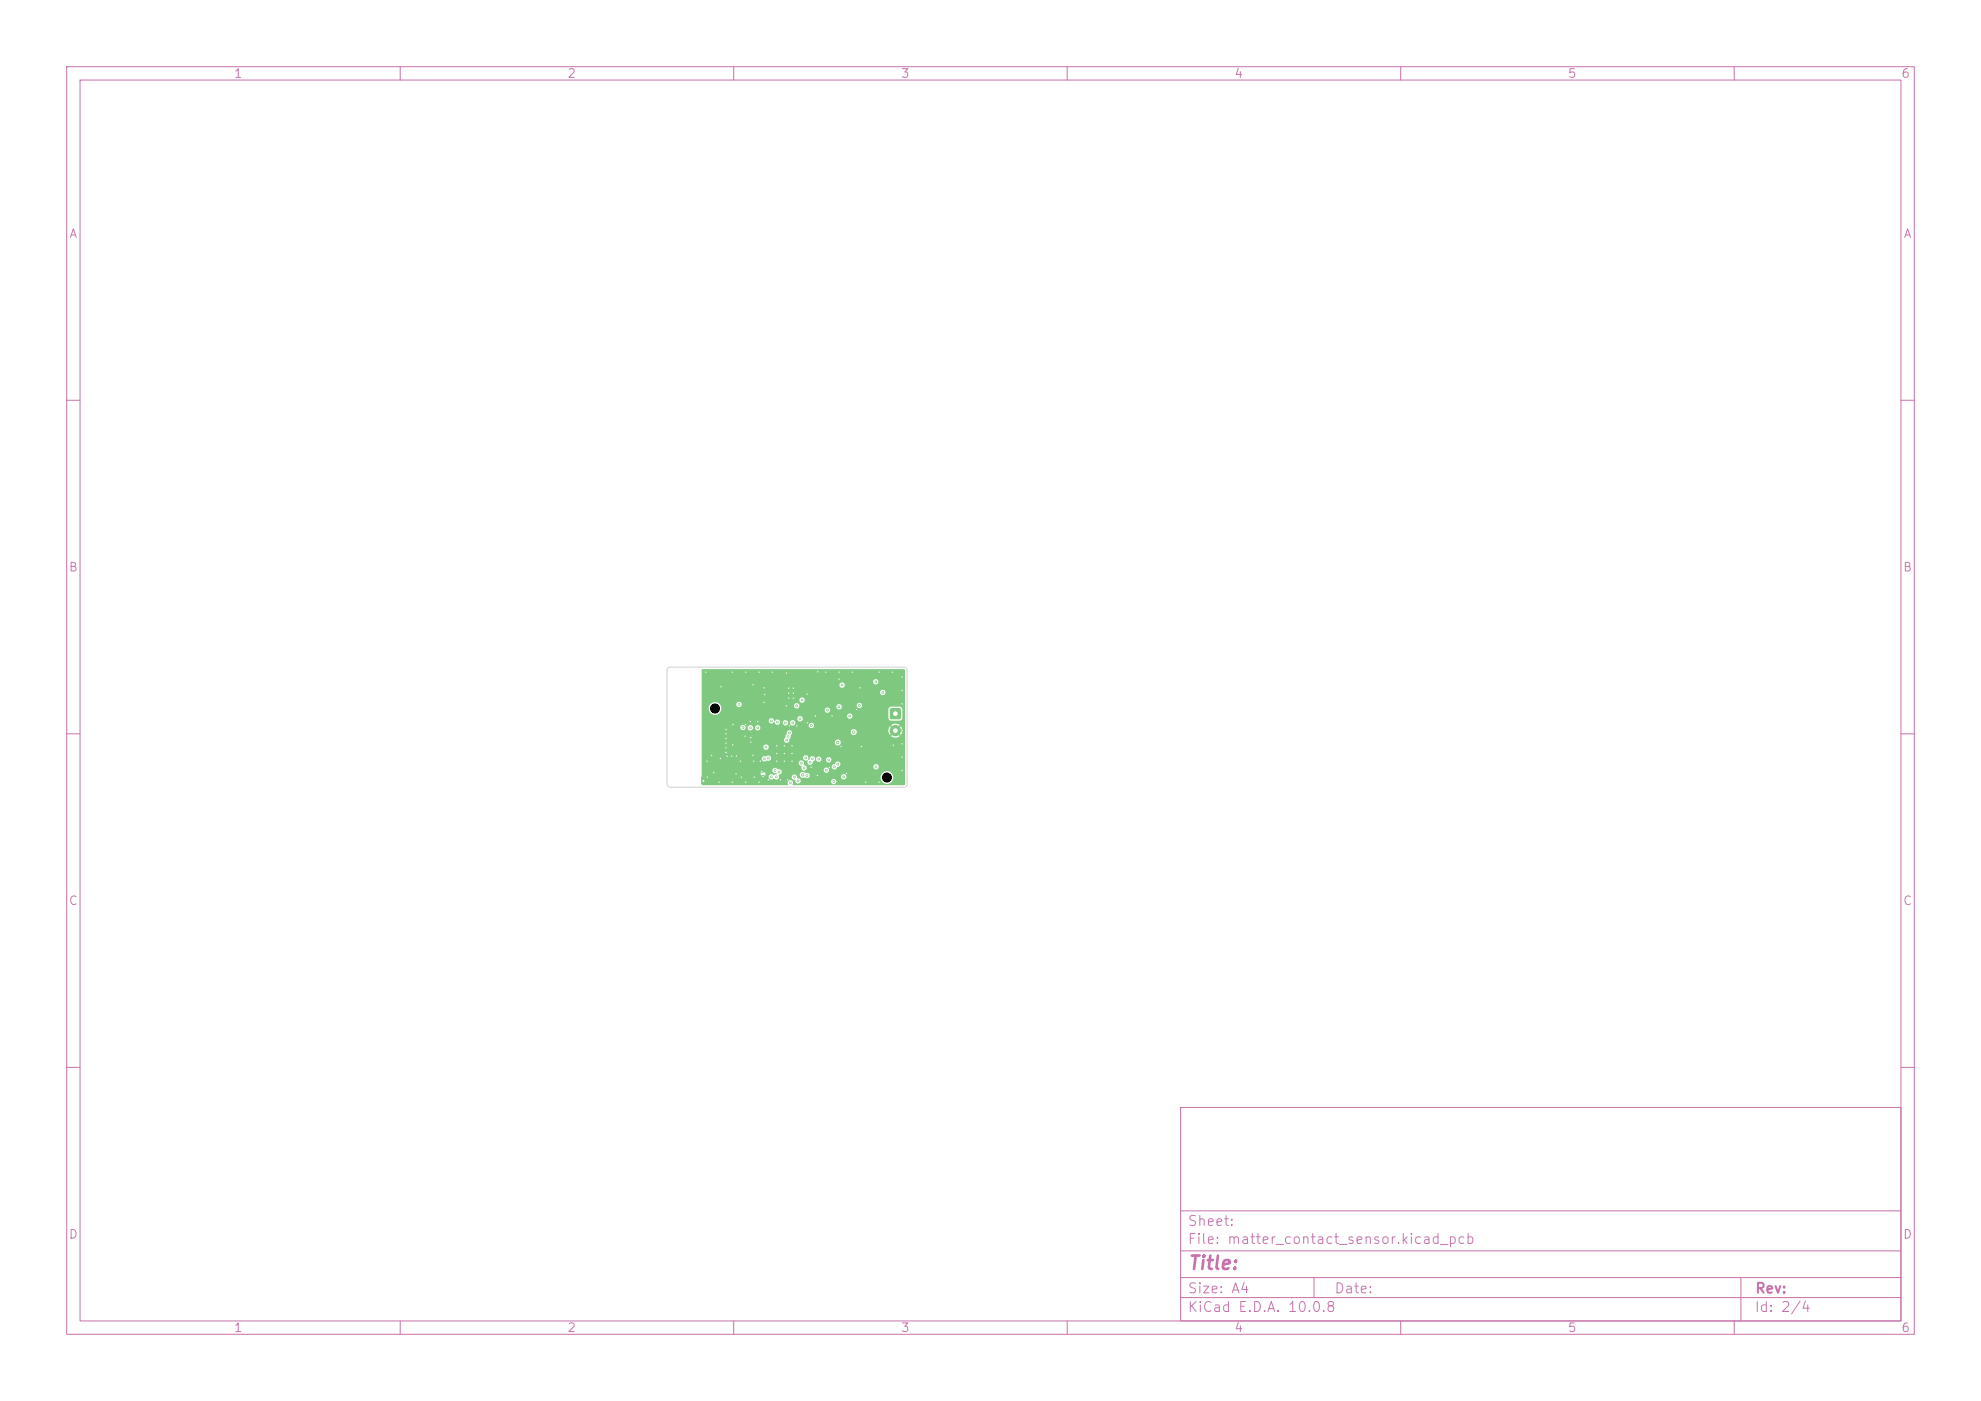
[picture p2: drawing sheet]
<svg xmlns="http://www.w3.org/2000/svg" width="297mm" height="210mm" viewBox="0 0 297 210" stroke-linecap="round" stroke-linejoin="round" font-family="sans-serif">
<defs><g id="words">
<text font-size="2" fill="#c872ab" x="178" y="190.8">Title:</text>
<g font-size="1.5" fill="#c872ab">
<text x="178" y="184.1">Sheet:</text>
<text x="178" y="186.8">File: matter_contact_sensor.kicad_pcb</text>
<text x="178" y="197">KiCad E.D.A. 10.0.8</text>
<text x="178" y="194.2">Size: A4</text>
<text x="200" y="194.2">Date:</text>
<text x="263" y="197">Id: 2/4</text>
<text x="263" y="194.2">Rev:</text>
</g>
<g font-size="1.3" fill="#c872ab">
<text x="35" y="12">1</text>
<text x="85" y="12">2</text>
<text x="135" y="12">3</text>
<text x="185" y="12">4</text>
<text x="235" y="12">5</text>
<text x="285" y="12">6</text>
<text x="10.3" y="36">A</text>
<text x="285.3" y="36">A</text>
<text x="10.2" y="86">B</text>
<text x="285.2" y="86">B</text>
<text x="10.2" y="136">C</text>
<text x="285.2" y="136">C</text>
<text x="10.2" y="186">D</text>
<text x="285.2" y="186">D</text>
<text x="35" y="200">1</text>
<text x="85" y="200">2</text>
<text x="135" y="200">3</text>
<text x="185" y="200">4</text>
<text x="235" y="200">5</text>
<text x="285" y="200">6</text>
</g>
</g></defs>
<g fill="none" stroke="#c872ab" stroke-width=".15">
<path d="M10 10h277v190h-277zM12 12h273v186h-273zM60 10v2M110 10v2M160 10v2M210 10v2M260 10v2M10 60h2M285 60h2M10 110h2M285 110h2M10 160h2"/>
<path d="M177 166h108v32h-108zM285 160h2M60 198v2M110 198v2M160 198v2M177 194.5h108M177 191.5h108M177 187.5h108M177 181.5h108M197 191.5v3M210 198v2M260 198v2"/>
<path d="M261 191.5v6.5"/>
</g>
<g fill="#7fc87f">
<path d="M105.2 116.6h.5v.9h-.5z"/>
<path d="M133.5 106.2h1.5v1.6h-1.5z"/>
<path d="M105.2 100.3l30.5 .1v17.2l-16.9 .1a.43 .43 0 0 0 0-.6 .43 .43 0 0 0-.6 0 .43 .43 0 0 0 0 .5h-13v-1.2h10v.1a.48 .48 0 0 0 .4 .4 .48 .48 0 0 0 .5-.2 .4 .4 0 0 0 .4 .1 .4 .4 0 0 0 .3-.4h1.9v.2a.44 .44 0 0 0 .5 .3 .43 .43 0 0 0 .3 .5 .43 .43 0 0 0 .6-.3h4.5v.1a.4 .4 0 0 0 .6 .3 .4 .4 0 0 0 0-.7 .4 .4 0 0 0-.6 .3h-4.5v-.1a.55 .55 0 0 0-.6-.4 .4 .4 0 0 0-.3-.5 .4 .4 0 0 0-.5 .3h-1.9l-.1-.2 3.2-.1v.1a.53 .53 0 0 0 .8 .3 .4 .4 0 0 0 .7-.1h4.7v.1a.4 .4 0 0 0 .4 .4 .4 .4 0 0 0 .4-.4h5.1v.1a.96 .96 0 0 0 1.5 .8 .96 .96 0 0 0 0-1.7 .96 .96 0 0 0-1.5 .8l-5.1-.1a.4 .4 0 0 0-.4-.4 .4 .4 0 0 0-.4 .4l-4.7-.1a.46 .46 0 0 0-.7-.4 .45 .45 0 0 0-.5-.2 .45 .45 0 0 0-.3 .4h-2.9a.4 .4 0 0 0 .2-.6 .4 .4 0 0 0-.6-.2 .44 .44 0 0 0-.6-.2 .44 .44 0 0 0-.2 .6 .44 .44 0 0 0 .7 .2l-.1 .1-.4 .2a.4 .4 0 0 0-.5-.1 .4 .4 0 0 0-.3 .3h-10v-.2h9.6v-.4h-.7v.4h-8.9v-1.9h14.5a.54 .54 0 0 0 .5 .6 .4 .4 0 0 0 .1 .5 .4 .4 0 0 0 .5 0h2.7v.1a.4 .4 0 0 0 .6 .3 .4 .4 0 0 0 0-.7 .4 .4 0 0 0-.6 .3h-2.7l.2-.2-.1-.3h3.8v.1a.44 .44 0 0 0 .5 .3 .44 .44 0 0 0 .4-.3l5.3-.1a.4 .4 0 0 0 .6 .4 .4 .4 0 0 0 .1-.6 .4 .4 0 0 0-.6 .1l-.1 .1h-5.1a.43 .43 0 0 0-.1-.7 .43 .43 0 0 0-.6 .3l-.2 .1-.2 .3h-3.8l-.4-.2a.43 .43 0 0 0-.2-.7 .43 .43 0 0 0-.6 .3h-14.5v-.6h9v.1a.46 .46 0 0 0 .3 .3 .46 .46 0 0 0 .5-.1 .4 .4 0 0 0 .4 0 .4 .4 0 0 0 .2-.5h4.8v.2a.49 .49 0 0 0 .7 .3 .44 .44 0 0 0 .3 .7 .44 .44 0 0 0 .5-.6l.2-.1 .1-.3h.1a.4 .4 0 0 0 .4 .5 .4 .4 0 0 0 .5-.4h.6v.2a.4 .4 0 0 0 .7 .2 .4 .4 0 0 0 0-.6 .4 .4 0 0 0-.7 .2h-.6v-.1a.4 .4 0 0 0-.5-.3 .4 .4 0 0 0-.4 .3h-.1a.44 .44 0 0 0-.5-.3 .44 .44 0 0 0-.4 .5h-.2a.42 .42 0 0 0-.1-.7 .42 .42 0 0 0-.6 .3h-4.8a.48 .48 0 0 0-.8-.1 .4 .4 0 0 0-.6 .3h-9v-1.8h9.2v.2a.4 .4 0 0 0 .7 .2 .4 .4 0 0 0 0-.6 .4 .4 0 0 0-.7 .2h-9.2v-1h12.3v.1a.4 .4 0 0 0 .3 .3 .4 .4 0 0 0 .4-.1h6.9v.2a.45 .45 0 0 0 .7 .3 .45 .45 0 0 0 0-.8 .45 .45 0 0 0-.7 .3h-6.9l.1-.4 .2-.2v-.4l.2-.2v-.3h8.8v.1a.45 .45 0 0 0 .7 .4 .45 .45 0 0 0 .1-.8h4.9v.4l.2 .4 .5-.5 .2 .1-.5 .5 .5 .3 .4-.1 .4-.2-.5-.5 .2-.1 .5 .5 .2-.6-.1-.4-.1-.3-.5 .5-.2-.2 .5-.5-.6-.2h-.4l-.3 .2 .5 .5-.2 .2-.5-.5-.2 .5h-4.9a.45 .45 0 0 0-.8 .3h-8.8v-.1a.44 .44 0 0 0-.6-.1 .44 .44 0 0 0-.2 .6l-.4 .8h-12.3v-1.9h5.8v.1a.4 .4 0 0 0 .4 .4 .4 .4 0 0 0 .4-.5h.3v.2a.4 .4 0 0 0 .5 .3 .4 .4 0 0 0 .3-.5h.3v.2a.4 .4 0 0 0 .6 .2 .4 .4 0 0 0 0-.6 .4 .4 0 0 0-.6 .2h-.3v-.1a.4 .4 0 0 0-.5-.2 .4 .4 0 0 0-.3 .3h-.3a.4 .4 0 0 0-.4-.4 .4 .4 0 0 0-.4 .4h-5.8v-1h10v.1a.46 .46 0 0 0 .4 .3 .46 .46 0 0 0 .5-.2 .42 .42 0 0 0 .4 .4 .42 .42 0 0 0 .5-.3h.3v.1a.4 .4 0 0 0 .5 .4 .4 .4 0 0 0 .4-.5h.2v.1a.4 .4 0 0 0 .6 .3h2.2v.1a.4 .4 0 0 0 .7 .3 .4 .4 0 0 0 0-.7 .4 .4 0 0 0-.7 .3h-2.1a.4 .4 0 0 0 0-.7 .4 .4 0 0 0-.7 .3h-.2a.4 .4 0 0 0-.5-.4 .4 .4 0 0 0-.4 .4h-.3v-.1a.46 .46 0 0 0-.4-.4 .46 .46 0 0 0-.5 .3l-.3-.4h3.7a.4 .4 0 0 0 .6 .4 .4 .4 0 0 0 .1-.6 .4 .4 0 0 0-.6 .1l-.1 .1h-3.7a.4 .4 0 0 0-.6 .3h-10v-.7h21.8v.1a.4 .4 0 0 0 .6 .3 .4 .4 0 0 0 0-.7 .4 .4 0 0 0-.6 .3h-21.8v-1.2h1v.2a.95 .95 0 0 0 .9 .9 .95 .95 0 0 0 1-.8h15.5v.1a.4 .4 0 0 0 .7 .3 .4 .4 0 0 0 0-.7 .4 .4 0 0 0-.7 .3h-15.5v-.5l-.2-.4h2.5a.4 .4 0 0 0 .3 .5 .4 .4 0 0 0 .5-.3h7.8v.2a.4 .4 0 0 0 .4 .3 .4 .4 0 0 0 .4-.3h5.6v.1a.4 .4 0 0 0 .5 .3h7.3v1.4l.2 .3h1.5l.3-.1 .1-.2v-1.4l-.1-.2-.3-.2h-1.3l-.3 .2-.1 .2h-7.3a.4 .4 0 0 0 .2-.6h2.3v.1a.4 .4 0 0 0 .7 .3 .4 .4 0 0 0 0-.7 .4 .4 0 0 0-.7 .3l-2.4-.1a.4 .4 0 0 0-.6 .3h-5.5a.4 .4 0 0 0-.4-.5 .4 .4 0 0 0-.5 .3h-7.8a.4 .4 0 0 0-.3-.5 .4 .4 0 0 0-.5 .3h-2.5h-.1a.96 .96 0 0 0-1.6 .6h-1v-1.2h14.6v.1a.4 .4 0 0 0 .7 .3 .4 .4 0 0 0 0-.7 .4 .4 0 0 0-.7 .3h-14.6v-1.2h26.7v.2a.4 .4 0 0 0 .7 .2 .4 .4 0 0 0 0-.6 .4 .4 0 0 0-.7 .2h-26.7v-1.1h20.6v.2a.4 .4 0 0 0 .7 .2 .4 .4 0 0 0 0-.6 .4 .4 0 0 0-.7 .2h-20.6v-.5h25.7v.2a.4 .4 0 0 0 .6 .2 .4 .4 0 0 0 0-.6 .4 .4 0 0 0-.6 .2h-25.7z"/>
<circle cx="134.2" cy="109.5" r=".85"/>
<circle cx="116.4" cy="114.1" r=".25"/>
<circle cx="117.6" cy="114.1" r=".25"/>
<circle cx="118.7" cy="114.1" r=".25"/>
<circle cx="116.4" cy="113" r=".25"/>
<circle cx="117.6" cy="112.9" r=".25"/>
<circle cx="118.7" cy="113" r=".25"/>
<circle cx="116.4" cy="111.8" r=".25"/>
<circle cx="117.6" cy="111.8" r=".25"/>
<circle cx="118.7" cy="111.8" r=".25"/>
<circle cx="118.2" cy="103.1" r=".25"/>
<circle cx="118.2" cy="103.9" r=".25"/>
<circle cx="118.2" cy="104.7" r=".25"/>
<circle cx="118.9" cy="103.1" r=".25"/>
<circle cx="118.9" cy="103.9" r=".25"/>
<circle cx="118.9" cy="104.7" r=".25"/>
<circle cx="114" cy="114.1" r=".2"/>
<circle cx="109.8" cy="100.7" r=".2"/>
<circle cx="111.7" cy="110.3" r=".2"/>
<circle cx="122.6" cy="116.3" r=".2"/>
<circle cx="126.9" cy="116" r=".2"/>
<circle cx="135.3" cy="113.5" r=".2"/>
<circle cx="135.3" cy="105.5" r=".2"/>
<circle cx="109.8" cy="117.3" r=".2"/>
<circle cx="122.2" cy="107.3" r=".2"/>
<circle cx="135.3" cy="109.5" r=".2"/>
<circle cx="122.6" cy="100.7" r=".2"/>
<circle cx="112.5" cy="108.2" r=".2"/>
<circle cx="121" cy="108.3" r=".2"/>
<circle cx="124.7" cy="107.3" r=".2"/>
<circle cx="131.8" cy="100.7" r=".2"/>
<circle cx="106.7" cy="113.3" r=".2"/>
<circle cx="110.3" cy="116" r=".2"/>
<circle cx="113.6" cy="108.1" r=".2"/>
<circle cx="113.1" cy="116.5" r=".2"/>
<circle cx="135.3" cy="101.5" r=".2"/>
<circle cx="112.6" cy="111.3" r=".2"/>
<circle cx="114.4" cy="116.4" r=".2"/>
<circle cx="111.8" cy="100.7" r=".2"/>
<circle cx="129.8" cy="117.3" r=".2"/>
<circle cx="117.9" cy="100.9" r=".2"/>
<circle cx="128.4" cy="106.3" r=".2"/>
<circle cx="117.9" cy="105.8" r=".2"/>
<circle cx="133.8" cy="100.7" r=".2"/>
<circle cx="113" cy="114.1" r=".2"/>
<circle cx="111.8" cy="117.3" r=".2"/>
<circle cx="114.6" cy="103.1" r=".2"/>
<circle cx="109.9" cy="108.6" r=".2"/>
<circle cx="115.2" cy="116.9" r=".2"/>
<circle cx="105.8" cy="100.7" r=".2"/>
<circle cx="111.8" cy="108.6" r=".2"/>
<circle cx="114.5" cy="105.3" r=".2"/>
<circle cx="115.8" cy="100.7" r=".2"/>
<circle cx="129" cy="103.1" r=".2"/>
<circle cx="111.1" cy="116.5" r=".2"/>
<circle cx="126.1" cy="111.9" r=".2"/>
<circle cx="114.2" cy="115.7" r=".2"/>
<circle cx="111" cy="114.1" r=".2"/>
<circle cx="123.8" cy="100.7" r=".2"/>
<circle cx="112.9" cy="113.3" r=".2"/>
<circle cx="108.9" cy="112.1" r=".2"/>
<circle cx="117" cy="116.9" r=".2"/>
<circle cx="109.7" cy="113.3" r=".2"/>
<circle cx="131.8" cy="117.3" r=".2"/>
<circle cx="113.8" cy="100.7" r=".2"/>
<circle cx="109.8" cy="111.7" r=".2"/>
<circle cx="121.6" cy="115" r=".2"/>
<circle cx="108.9" cy="110" r=".2"/>
<circle cx="108.9" cy="111.4" r=".2"/>
<circle cx="108.9" cy="109.3" r=".2"/>
<circle cx="107" cy="115.8" r=".2"/>
<circle cx="112.9" cy="102.6" r=".2"/>
<circle cx="110.4" cy="113.3" r=".2"/>
<circle cx="108" cy="113.7" r=".2"/>
<circle cx="108.9" cy="112.8" r=".2"/>
<circle cx="118.1" cy="116.9" r=".2"/>
<circle cx="124.4" cy="115" r=".2"/>
<circle cx="119.4" cy="108.8" r=".2"/>
<circle cx="112.6" cy="110.6" r=".2"/>
<circle cx="107.8" cy="117.3" r=".2"/>
<circle cx="108.1" cy="103" r=".2"/>
<circle cx="129.1" cy="111.9" r=".2"/>
<circle cx="134" cy="111.7" r=".2"/>
<circle cx="135.3" cy="111.5" r=".2"/>
<circle cx="135.3" cy="115.5" r=".2"/>
<circle cx="113.8" cy="117.3" r=".2"/>
<circle cx="108.9" cy="110.7" r=".2"/>
<circle cx="114.7" cy="104.1" r=".2"/>
<circle cx="125.8" cy="101.8" r=".2"/>
<circle cx="135.3" cy="103.5" r=".2"/>
<circle cx="109" cy="113.3" r=".2"/>
<circle cx="106" cy="114.1" r=".2"/>
<circle cx="127.8" cy="100.7" r=".2"/>
<circle cx="106" cy="116.5" r=".2"/>
<circle cx="118.3" cy="108.8" r=".2"/>
<circle cx="121" cy="104" r=".2"/>
<circle cx="125.8" cy="100.7" r=".2"/>
<circle cx="116.2" cy="115.5" r=".2"/>
<circle cx="113.6" cy="109.1" r=".2"/>
<circle cx="125.1" cy="115" r=".2"/>
<circle cx="115.7" cy="116.4" r=".2"/>
<circle cx="114.9" cy="112" r=".2"/>
<circle cx="120" cy="107.7" r=".2"/>
<circle cx="123.9" cy="115.4" r=".2"/>
<circle cx="118.1" cy="110.4" r=".2"/>
<circle cx="116.4" cy="116.4" r=".2"/>
<circle cx="117.7" cy="108.3" r=".2"/>
<circle cx="120.6" cy="115.1" r=".2"/>
<circle cx="126.3" cy="102.7" r=".2"/>
<circle cx="121.8" cy="113.7" r=".2"/>
<circle cx="118.9" cy="108.3" r=".2"/>
<circle cx="119.4" cy="105.8" r=".2"/>
<circle cx="111.4" cy="109" r=".2"/>
<circle cx="120.1" cy="114.4" r=".2"/>
<circle cx="117.9" cy="110.9" r=".2"/>
<circle cx="114.6" cy="113.7" r=".2"/>
<circle cx="116.8" cy="115.7" r=".2"/>
<circle cx="121" cy="116.2" r=".2"/>
<circle cx="115.2" cy="113.7" r=".2"/>
<circle cx="112.5" cy="109.1" r=".2"/>
<circle cx="128.8" cy="105.7" r=".2"/>
<circle cx="120.2" cy="105" r=".2"/>
<circle cx="110.8" cy="105.6" r=".2"/>
<circle cx="126.5" cy="116.4" r=".2"/>
<circle cx="119.7" cy="117" r=".2"/>
<circle cx="119.1" cy="116.5" r=".2"/>
<circle cx="128" cy="109.7" r=".25"/>
<circle cx="125.6" cy="111.3" r=".25"/>
<circle cx="120.4" cy="116.1" r=".25"/>
<circle cx="116.6" cy="108.3" r=".2"/>
<circle cx="120.8" cy="113.6" r=".2"/>
<circle cx="127.4" cy="107.3" r=".2"/>
<circle cx="132.4" cy="103.8" r=".2"/>
<circle cx="121.7" cy="108.7" r=".2"/>
<circle cx="131.3" cy="102.2" r=".2"/>
<circle cx="125.8" cy="106" r=".2"/>
<circle cx="115.7" cy="108" r=".2"/>
<circle cx="125.6" cy="114.6" r=".2"/>
<circle cx="125" cy="117.1" r=".2"/>
<circle cx="131.3" cy="114.9" r=".2"/>
<circle cx="124.3" cy="113.9" r=".2"/>
<circle cx="121.4" cy="114.3" r=".2"/>
<circle cx="122.7" cy="113.8" r=".2"/>
<circle cx="118.3" cy="109.9" r=".2"/>
<circle cx="118.5" cy="117.3" r=".2"/>
<circle cx="124" cy="106.4" r=".2"/>
</g>
<path d="M100.1 100.1l.4-.1h35a.5 .5 0 0 1 .5 .5v17a.5 .5 0 0 1-.5 .5h-35a.5 .5 0 0 1-.5-.5v-17z" fill="none" stroke="#d0d2cd" stroke-width=".15"/>
<g fill="#fff">
<circle cx="114" cy="114.1" r=".1"/>
<circle cx="109.8" cy="100.8" r=".1"/>
<circle cx="111.7" cy="110.3" r=".1"/>
<circle cx="122.6" cy="116.2" r=".1"/>
<circle cx="126.9" cy="115.9" r=".1"/>
<circle cx="135.3" cy="113.5" r=".1"/>
<circle cx="135.3" cy="105.5" r=".1"/>
<circle cx="109.8" cy="117.2" r=".1"/>
<circle cx="122.3" cy="107.3" r=".1"/>
<circle cx="135.3" cy="109.5" r=".1"/>
<circle cx="122.6" cy="100.7" r=".1"/>
<circle cx="112.5" cy="108.2" r=".1"/>
<circle cx="121.1" cy="108.4" r=".1"/>
<circle cx="124.7" cy="107.3" r=".1"/>
<circle cx="131.8" cy="100.8" r=".1"/>
<circle cx="106.7" cy="113.2" r=".1"/>
<circle cx="110.4" cy="116" r=".1"/>
<circle cx="113.6" cy="108.2" r=".1"/>
<circle cx="113.1" cy="116.5" r=".1"/>
<circle cx="135.3" cy="101.5" r=".1"/>
<circle cx="112.6" cy="111.2" r=".1"/>
<circle cx="114.4" cy="116.4" r=".1"/>
<circle cx="111.8" cy="100.8" r=".1"/>
<circle cx="129.8" cy="117.2" r=".1"/>
<circle cx="117.9" cy="100.9" r=".1"/>
<circle cx="128.4" cy="106.3" r=".1"/>
<circle cx="117.9" cy="105.8" r=".1"/>
<circle cx="133.8" cy="100.8" r=".1"/>
<circle cx="113" cy="114.1" r=".1"/>
<circle cx="111.8" cy="117.2" r=".1"/>
<circle cx="114.6" cy="103.1" r=".1"/>
<circle cx="109.9" cy="108.6" r=".1"/>
<circle cx="115.2" cy="116.9" r=".1"/>
<circle cx="105.8" cy="100.8" r=".1"/>
<circle cx="111.8" cy="108.6" r=".1"/>
<circle cx="114.6" cy="105.3" r=".1"/>
<circle cx="115.8" cy="100.8" r=".1"/>
<circle cx="128.9" cy="103.1" r=".1"/>
<circle cx="111.2" cy="116.5" r=".1"/>
<circle cx="126.1" cy="111.9" r=".1"/>
<circle cx="114.2" cy="115.6" r=".1"/>
<circle cx="111" cy="114.1" r=".1"/>
<circle cx="123.8" cy="100.8" r=".1"/>
<circle cx="112.9" cy="113.2" r=".1"/>
<circle cx="108.9" cy="112.1" r=".1"/>
<circle cx="117" cy="116.9" r=".1"/>
<circle cx="109.7" cy="113.3" r=".1"/>
<circle cx="131.8" cy="117.2" r=".1"/>
<circle cx="113.8" cy="100.8" r=".1"/>
<circle cx="109.9" cy="111.6" r=".1"/>
<circle cx="121.6" cy="115" r=".1"/>
<circle cx="108.9" cy="110" r=".1"/>
<circle cx="108.9" cy="111.4" r=".1"/>
<circle cx="108.9" cy="109.3" r=".1"/>
<circle cx="107" cy="115.8" r=".1"/>
<circle cx="112.9" cy="102.7" r=".1"/>
<circle cx="110.4" cy="113.3" r=".1"/>
<circle cx="108" cy="113.7" r=".1"/>
<circle cx="108.9" cy="112.8" r=".1"/>
<circle cx="118.1" cy="116.9" r=".1"/>
<circle cx="124.3" cy="115" r=".1"/>
<circle cx="119.4" cy="108.8" r=".1"/>
<circle cx="112.6" cy="110.6" r=".1"/>
<circle cx="107.8" cy="117.2" r=".1"/>
<circle cx="108.1" cy="102.9" r=".1"/>
<circle cx="129.2" cy="111.9" r=".1"/>
<circle cx="134" cy="111.7" r=".1"/>
<circle cx="135.3" cy="111.5" r=".1"/>
<circle cx="135.3" cy="115.5" r=".1"/>
<circle cx="113.8" cy="117.2" r=".1"/>
<circle cx="108.9" cy="110.7" r=".1"/>
<circle cx="114.6" cy="104.1" r=".1"/>
<circle cx="125.8" cy="101.8" r=".1"/>
<circle cx="135.3" cy="103.5" r=".1"/>
<circle cx="109" cy="113.4" r=".1"/>
<circle cx="106" cy="114.1" r=".1"/>
<circle cx="127.8" cy="100.8" r=".1"/>
<circle cx="106" cy="116.5" r=".1"/>
<circle cx="118.3" cy="108.8" r=".1"/>
<circle cx="121" cy="104.1" r=".1"/>
<circle cx="125.8" cy="100.8" r=".1"/>
<circle cx="116.2" cy="115.5" r=".1"/>
<circle cx="113.6" cy="109.1" r=".1"/>
<circle cx="125.1" cy="114.9" r=".1"/>
<circle cx="115.6" cy="116.5" r=".1"/>
<circle cx="114.9" cy="112" r=".1"/>
<circle cx="119.9" cy="107.8" r=".1"/>
<circle cx="123.9" cy="115.5" r=".1"/>
<circle cx="118.2" cy="110.4" r=".1"/>
<circle cx="116.4" cy="116.5" r=".1"/>
<circle cx="117.8" cy="108.3" r=".1"/>
<circle cx="120.6" cy="115.1" r=".1"/>
<circle cx="126.3" cy="102.7" r=".1"/>
<circle cx="121.8" cy="113.7" r=".1"/>
<circle cx="118.9" cy="108.3" r=".1"/>
<circle cx="119.4" cy="105.8" r=".1"/>
<circle cx="111.4" cy="109" r=".1"/>
<circle cx="120.2" cy="114.4" r=".1"/>
<circle cx="117.9" cy="110.9" r=".1"/>
<circle cx="114.6" cy="113.7" r=".1"/>
<circle cx="116.8" cy="115.7" r=".1"/>
<circle cx="121" cy="116.2" r=".1"/>
<circle cx="115.2" cy="113.6" r=".1"/>
<circle cx="112.5" cy="109.1" r=".1"/>
<circle cx="128.9" cy="105.7" r=".1"/>
<circle cx="120.2" cy="104.9" r=".1"/>
<circle cx="110.8" cy="105.6" r=".1"/>
<circle cx="126.5" cy="116.5" r=".1"/>
<circle cx="119.6" cy="117" r=".1"/>
<circle cx="119.1" cy="116.5" r=".1"/>
<circle cx="128" cy="109.7" r=".13"/>
<circle cx="125.6" cy="111.3" r=".12"/>
<circle cx="120.4" cy="116.1" r=".12"/>
<circle cx="116.6" cy="108.2" r=".1"/>
<circle cx="120.8" cy="113.6" r=".1"/>
<circle cx="127.4" cy="107.3" r=".1"/>
<circle cx="132.3" cy="103.8" r=".1"/>
<circle cx="121.6" cy="108.8" r=".1"/>
<circle cx="131.3" cy="102.2" r=".1"/>
<circle cx="125.8" cy="105.9" r=".1"/>
<circle cx="115.6" cy="108.1" r=".1"/>
<circle cx="125.6" cy="114.6" r=".1"/>
<circle cx="125" cy="117.2" r=".1"/>
<circle cx="131.3" cy="114.9" r=".1"/>
<circle cx="124.3" cy="113.9" r=".1"/>
<circle cx="121.5" cy="114.2" r=".1"/>
<circle cx="122.7" cy="113.8" r=".1"/>
<circle cx="118.3" cy="109.9" r=".1"/>
<circle cx="118.5" cy="117.3" r=".1"/>
<circle cx="124" cy="106.5" r=".1"/>
<circle cx="105.4" cy="117" r=".15"/>
<circle cx="134.2" cy="107" r=".35"/>
<circle cx="134.2" cy="109.5" r=".35"/>
</g>
<circle cx="133" cy="116.5" r=".75" fill="#000"/>
<g fill="#fff">
<circle cx="116.5" cy="114.1" r=".1"/>
<circle cx="117.6" cy="114.1" r=".1"/>
<circle cx="118.7" cy="114.1" r=".1"/>
<circle cx="116.5" cy="112.9" r=".1"/>
<circle cx="117.6" cy="112.9" r=".1"/>
<circle cx="118.8" cy="112.9" r=".1"/>
<circle cx="116.4" cy="111.8" r=".1"/>
<circle cx="117.6" cy="111.8" r=".1"/>
<circle cx="118.7" cy="111.8" r=".1"/>
<circle cx="118.2" cy="103.2" r=".1"/>
<circle cx="118.2" cy="103.9" r=".1"/>
<circle cx="118.2" cy="104.7" r=".1"/>
<circle cx="118.9" cy="103.2" r=".1"/>
<circle cx="118.9" cy="103.9" r=".1"/>
<circle cx="118.9" cy="104.7" r=".1"/>
</g>
<circle cx="107.2" cy="106.2" r=".75" fill="#000"/>
<use href="#words"/>
</svg>
